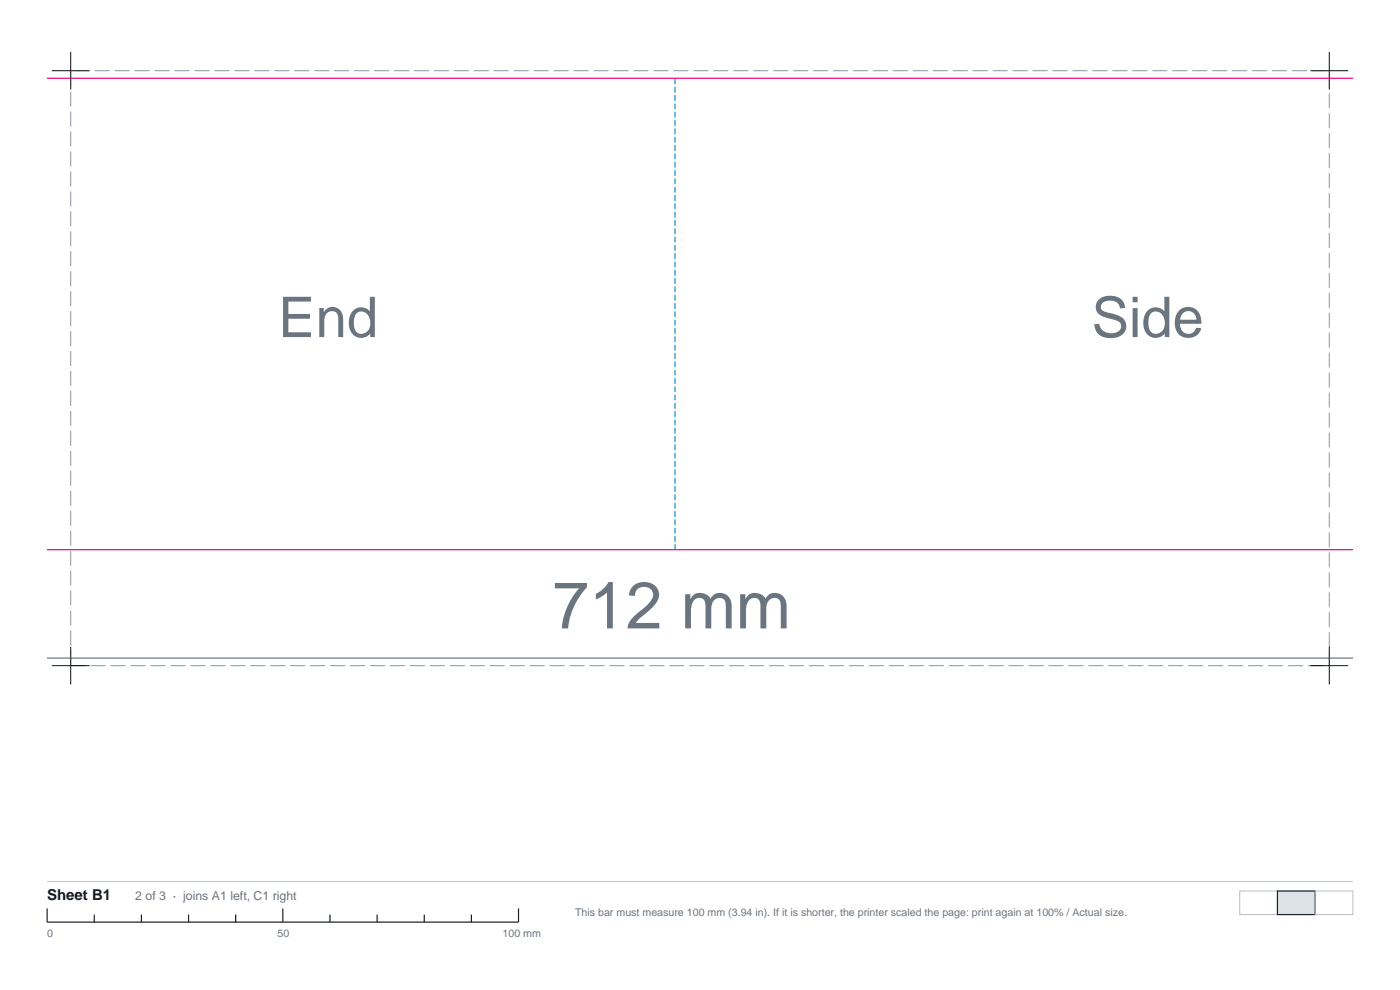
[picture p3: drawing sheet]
<svg xmlns="http://www.w3.org/2000/svg" width="297mm" height="210mm" viewBox="0 0 297 210" stroke-linecap="round" stroke-linejoin="round" font-family="sans-serif">
<defs><g id="words">
<text font-size="14" fill="#6b7580" x="117.2" y="133.3">712 mm</text>
<g font-size="11.9" fill="#6b7580">
<text x="59" y="71.5">End</text>
<text x="231.5" y="71.5">Side</text>
</g>
<text font-size="3.2" fill="#12171c" x="10" y="191">Sheet B1</text>
<text font-size="2.6" fill="#6b7580" x="28.7" y="191">2 of 3 · joins A1 left, C1 right</text>
<g font-size="2.3" fill="#6b7580">
<text x="122" y="194.2">This bar must measure 100 mm (3.94 in). If it is shorter, the printer scaled the page: print again at 100% / Actual size.</text>
<text x="10" y="198.8">0</text>
<text x="58.9" y="198.8">50</text>
<text x="106.6" y="198.8">100 mm</text>
</g>
</g></defs>
<path d="M10 139.6h277" fill="none" stroke="#6b7580" stroke-width=".25"/>
<path d="M143.2 116.6v-100" fill="none" stroke="#008fd4" stroke-width=".25" stroke-dasharray="1.1 .7"/>
<path d="M10 16.6h277M10 116.6h277" fill="none" stroke="#e6007d" stroke-width=".25"/>
<path d="M15 15h267v126.2h-267z" fill="none" stroke="#8c949e" stroke-width=".21" stroke-dasharray="3.2 1.1" stroke-linecap="butt"/>
<path d="M11 15h8M15 11v8M278 15h8M282 11v8M15 137.2v8M282 137.2v8M11 141.2h8M278 141.2h8" fill="none" stroke="#12171c" stroke-width=".21"/>
<path d="M10 187h277M263 189h8v5h-8z" fill="none" stroke="#b8bfc7" stroke-width=".21"/>
<path d="M10 192.7v2.9h100v-2.9M20 194v1.6M30 194v1.6M40 194v1.6M50 194v1.6M60 192.7v2.9M70 194v1.6M80 194v1.6M90 194v1.6M100 194v1.6" fill="none" stroke="#12171c" stroke-width=".25"/>
<path d="M271 189h8v5h-8z" fill="#dbe3e8" stroke="#12171c" stroke-width=".25"/>
<path d="M279 189h8v5h-8z" fill="none" stroke="#b8bfc7" stroke-width=".21"/>
<use href="#words"/>
</svg>
